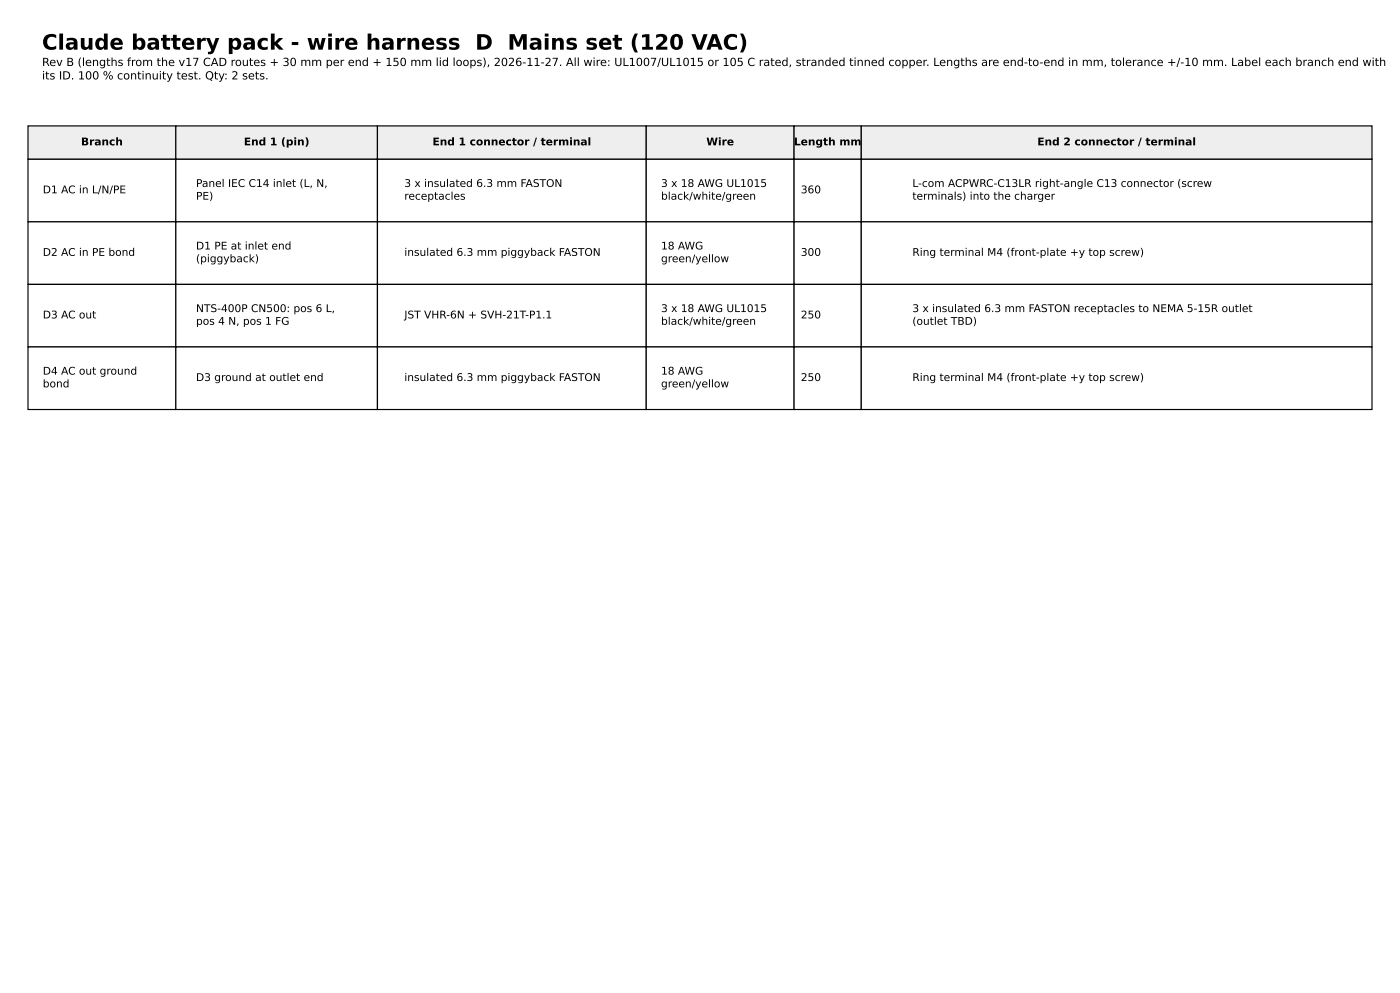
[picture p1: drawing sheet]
<svg xmlns="http://www.w3.org/2000/svg" width="419mm" height="297mm" viewBox="0 0 419 297" stroke-linecap="round" stroke-linejoin="round" font-family="sans-serif">
<defs><g id="words">
<text font-size="6.3" x="12.6" y="14.9">Claude battery pack - wire harness D Mains set (120 VAC)</text>
<g font-size="3.4">
<text x="12.6" y="19.8">Rev B (lengths from the v17 CAD routes + 30 mm per end + 150 mm lid loops), 2026-11-27. All wire: UL1007/UL1015 or 105 C rated, stranded tinned copper. Lengths are end-to-end in mm, tolerance +/-10 mm. Label each branch end with</text>
<text x="12.6" y="23.8">its ID. 100 % continuity test. Qty: 2 sets.</text>
</g>
<g font-size="3.2">
<text x="24.2" y="43.5">Branch</text>
<text x="73" y="43.5">End 1 (pin)</text>
<text x="129.5" y="43.5">End 1 connector / terminal</text>
<text x="211.4" y="43.5">Wire</text>
<text x="237.7" y="43.5">Length mm</text>
<text x="310.5" y="43.5">End 2 connector / terminal</text>
<text x="12.8" y="57.9">D1 AC in L/N/PE</text>
<text x="58.7" y="55.9">Panel IEC C14 inlet (L, N,</text>
<text x="58.7" y="59.8">PE)</text>
<text x="121" y="55.9">3 x insulated 6.3 mm FASTON</text>
<text x="121" y="59.8">receptacles</text>
<text x="197.9" y="55.9">3 x 18 AWG UL1015</text>
<text x="197.9" y="59.8">black/white/green</text>
<text x="239.7" y="57.9">360</text>
<text x="273.1" y="55.9">L-com ACPWRC-C13LR right-angle C13 connector (screw</text>
<text x="273.1" y="59.8">terminals) into the charger</text>
<text x="12.8" y="76.6">D2 AC in PE bond</text>
<text x="58.7" y="74.7">D1 PE at inlet end</text>
<text x="121" y="76.6">insulated 6.3 mm piggyback FASTON</text>
<text x="197.9" y="74.7">18 AWG</text>
<text x="239.7" y="76.6">300</text>
<text x="273.1" y="76.6">Ring terminal M4 (front-plate +y top screw)</text>
<text x="58.7" y="78.5">(piggyback)</text>
<text x="197.9" y="78.5">green/yellow</text>
<text x="12.8" y="95.3">D3 AC out</text>
<text x="58.7" y="93.4">NTS-400P CN500: pos 6 L,</text>
<text x="121" y="95.3">JST VHR-6N + SVH-21T-P1.1</text>
<text x="197.9" y="93.4">3 x 18 AWG UL1015</text>
<text x="239.7" y="95.3">250</text>
<text x="273.1" y="93.4">3 x insulated 6.3 mm FASTON receptacles to NEMA 5-15R outlet</text>
<text x="58.7" y="97.2">pos 4 N, pos 1 FG</text>
<text x="197.9" y="97.2">black/white/green</text>
<text x="273.1" y="97.2">(outlet TBD)</text>
<text x="12.8" y="112.1">D4 AC out ground</text>
<text x="197.9" y="112.1">18 AWG</text>
<text x="12.8" y="115.9">bond</text>
<text x="58.7" y="114">D3 ground at outlet end</text>
<text x="121" y="114">insulated 6.3 mm piggyback FASTON</text>
<text x="197.9" y="115.9">green/yellow</text>
<text x="239.7" y="114">250</text>
<text x="273.1" y="114">Ring terminal M4 (front-plate +y top screw)</text>
</g>
</g></defs>
<g fill="#eee" stroke="#000" stroke-width=".35">
<path d="M8.4 37.7h44.2v10h-44.2z"/>
<path d="M52.6 37.7h60.4v10h-60.4z"/>
<path d="M113 37.7h80.5v10h-80.5z"/>
<path d="M193.5 37.7h44.2v10h-44.2z"/>
<path d="M237.7 37.7h20.1v10h-20.1z"/>
<path d="M257.8 37.7h152.9v10h-152.9z"/>
</g>
<g fill="#fff" stroke="#000" stroke-width=".35">
<path d="M8.4 47.7h44.2v18.7h-44.2z"/>
<path d="M52.6 47.7h60.4v18.7h-60.4z"/>
<path d="M113 47.7h80.5v18.7h-80.5z"/>
<path d="M193.5 47.7h44.2v18.7h-44.2z"/>
<path d="M237.7 47.7h20.1v18.7h-20.1z"/>
<path d="M257.8 47.7h152.9v18.7h-152.9z"/>
<path d="M8.4 66.4h44.2v18.7h-44.2z"/>
<path d="M52.6 66.4h60.4v18.7h-60.4z"/>
<path d="M113 66.4h80.5v18.7h-80.5z"/>
<path d="M193.5 66.4h44.2v18.7h-44.2z"/>
<path d="M237.7 66.4h20.1v18.7h-20.1z"/>
<path d="M257.8 66.4h152.9v18.7h-152.9z"/>
<path d="M8.4 85.1h44.2v18.7h-44.2z"/>
<path d="M52.6 85.1h60.4v18.7h-60.4z"/>
<path d="M113 85.1h80.5v18.7h-80.5z"/>
<path d="M193.5 85.1h44.2v18.7h-44.2z"/>
<path d="M237.7 85.1h20.1v18.7h-20.1z"/>
<path d="M257.8 85.1h152.9v18.7h-152.9z"/>
<path d="M8.4 103.8h44.2v18.8h-44.2z"/>
<path d="M52.6 103.8h60.4v18.8h-60.4z"/>
<path d="M113 103.8h80.5v18.8h-80.5z"/>
<path d="M193.5 103.8h44.2v18.8h-44.2z"/>
<path d="M237.7 103.8h20.1v18.8h-20.1z"/>
<path d="M257.8 103.8h152.9v18.8h-152.9z"/>
</g>
<use href="#words"/>
</svg>
